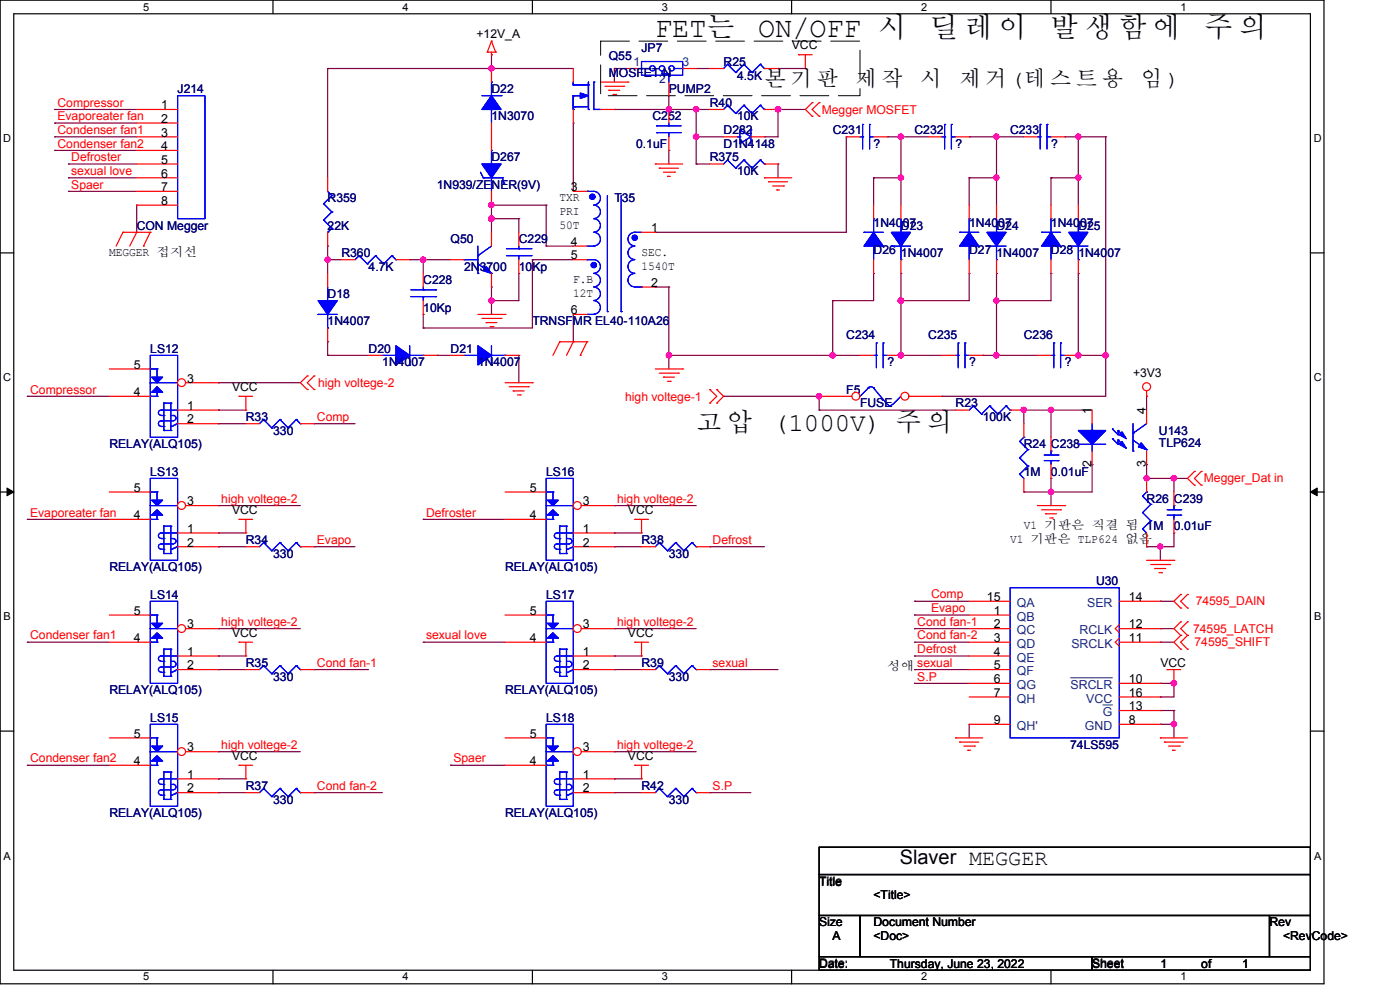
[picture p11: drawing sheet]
<svg xmlns="http://www.w3.org/2000/svg" width="297mm" height="210mm" viewBox="0 0 297 210" stroke-linecap="round" stroke-linejoin="round" font-family="sans-serif">
<defs><g id="words">
<g font-size="6">
<text x="138.8" y="7.8">FET는</text>
<text x="160.7" y="7.8">ON/OFF 시</text>
<text x="197" y="7.8">딜 레 이</text>
<text x="222.5" y="7.8">발 생 함 에</text>
<text x="255.2" y="7.8">주 의</text>
</g>
<g font-size="5.5">
<text x="147.5" y="91.2">고 압</text>
<text x="163.8" y="91.2">(1000V) 주 의</text>
</g>
<g font-size="4.6">
<text x="162" y="18.2">본 기 판</text>
<text x="181.2" y="18.2">제 작</text>
<text x="195" y="18.2">시</text>
<text x="203.2" y="18.2">제 거 (테 스 트 용</text>
<text x="241.7" y="18.2">임 )</text>
</g>
<text font-size="4.2" x="190.7" y="183.1">Slaver MEGGER</text>
<g font-size="2.6">
<text x="101" y="8.1">+12V_A</text>
<text x="167.8" y="10.5">VCC</text>
<text x="34.2" y="23.1">1</text>
<text x="34.2" y="26">2</text>
<text x="34.2" y="28.9">3</text>
<text x="34.2" y="31.8">4</text>
<text x="34.2" y="34.7">5</text>
<text x="34.2" y="37.6">6</text>
<text x="34.2" y="40.5">7</text>
<text x="120.9" y="40.5">3</text>
<text x="34.2" y="43.4">8</text>
<text x="118.6" y="42.7">TXR</text>
<text x="118.6" y="45.6">PRI</text>
<text x="118.6" y="48.4">50T</text>
<text x="120.9" y="52.1">4</text>
<text x="138" y="49.2">1</text>
<text x="23.1" y="54.2">MEGGER 접지선</text>
<text x="120.9" y="55">5</text>
<text x="135.9" y="54.2">SEC.</text>
<text x="135.9" y="57.1">1540T</text>
<text x="121.5" y="60">F.B</text>
<text x="121.5" y="62.9">12T</text>
<text x="138" y="60.8">2</text>
<text x="120.9" y="66.6">6</text>
<text x="28.4" y="78.1">5</text>
<text x="28.4" y="83.9">4</text>
<text x="39.7" y="81">3</text>
<text x="49.2" y="82.8">VCC</text>
<text x="240.1" y="79.9">+3V3</text>
<text x="39.7" y="86.8">1</text>
<text x="39.7" y="89.7">2</text>
<text x="231.3" y="87.7" transform="rotate(-90 231.3 87.7)">1</text>
<text x="242.9" y="87.7" transform="rotate(-90 242.9 87.7)">4</text>
<text x="231.3" y="99" transform="rotate(-90 231.3 99)">2</text>
<text x="242.9" y="99" transform="rotate(-90 242.9 99)">3</text>
<text x="28.4" y="104.2">5</text>
<text x="39.7" y="107">3</text>
<text x="112.3" y="104.2">5</text>
<text x="123.5" y="107">3</text>
<text x="28.4" y="110">4</text>
<text x="39.7" y="112.8">1</text>
<text x="49.2" y="108.9">VCC</text>
<text x="112.3" y="110">4</text>
<text x="123.5" y="112.8">1</text>
<text x="133.1" y="108.9">VCC</text>
<text x="217" y="112.1">V1 기판은 직결 됨 1M</text>
<text x="39.7" y="115.8">2</text>
<text x="123.5" y="115.8">2</text>
<text x="214" y="115">V1 기판은 TLP624 없음</text>
<text x="28.4" y="130.2">5</text>
<text x="112.3" y="130.2">5</text>
<text x="209.2" y="127.3">15</text>
<text x="210.6" y="130.2">1</text>
<text x="239.2" y="127.3">14</text>
<text x="28.4" y="136">4</text>
<text x="39.7" y="133.1">3</text>
<text x="49.2" y="134.9">VCC</text>
<text x="112.3" y="136">4</text>
<text x="123.5" y="133.1">3</text>
<text x="133.1" y="134.9">VCC</text>
<text x="210.6" y="133.1">2</text>
<text x="210.6" y="136">3</text>
<text x="239.2" y="133.1">12</text>
<text x="239.2" y="136">11</text>
<text x="39.7" y="138.9">1</text>
<text x="39.7" y="141.8">2</text>
<text x="123.5" y="138.9">1</text>
<text x="123.5" y="141.8">2</text>
<text x="188" y="141.9">성애</text>
<text x="210.6" y="138.9">4</text>
<text x="210.6" y="141.8">5</text>
<text x="245.9" y="141.3">VCC</text>
<text x="210.6" y="144.7">6</text>
<text x="210.6" y="147.6">7</text>
<text x="239.2" y="144.7">10</text>
<text x="239.2" y="147.6">16</text>
<text x="210.6" y="153.4">9</text>
<text x="239.2" y="150.5">13</text>
<text x="239.2" y="153.4">8</text>
<text x="28.4" y="156.3">5</text>
<text x="39.7" y="159.2">3</text>
<text x="49.2" y="160.9">VCC</text>
<text x="112.3" y="156.3">5</text>
<text x="123.5" y="159.2">3</text>
<text x="133.1" y="160.9">VCC</text>
<text x="28.4" y="162">4</text>
<text x="39.7" y="164.9">1</text>
<text x="39.7" y="167.8">2</text>
<text x="112.3" y="162">4</text>
<text x="123.5" y="164.9">1</text>
<text x="123.5" y="167.8">2</text>
<text x="173.6" y="187.6">Title</text>
<text x="185.1" y="190.5">&lt;Title&gt;</text>
<text x="173.6" y="196.2">Size</text>
<text x="185.1" y="196.2">Document Number</text>
<text x="269" y="196.2">Rev</text>
<text x="176.4" y="199.2">A</text>
<text x="185.1" y="199.2">&lt;Doc&gt;</text>
<text x="271.9" y="199.2">&lt;RevCode&gt;</text>
<text x="173.6" y="205">Date:</text>
<text x="188.6" y="205">Thursday, June 23, 2022</text>
<text x="231.4" y="205">Sheet</text>
<text x="245.9" y="205">1</text>
<text x="254.6" y="205">of</text>
<text x="263.2" y="205">1</text>
</g>
<g font-size="2.6" fill="#000080">
<text x="136" y="11">JP7</text>
<text x="129" y="12.8">Q55</text>
<text x="129" y="16.2">MOSFET N</text>
<text x="153.3" y="13.9">R25</text>
<text x="156.2" y="16.8">4.5K</text>
<text x="37.6" y="19.7">J214</text>
<text x="104.2" y="19.7">D22</text>
<text x="141.7" y="19.7">PUMP2</text>
<text x="150.4" y="22.6">R40</text>
<text x="104.2" y="25.5">1N3070</text>
<text x="138.3" y="25.5">C252</text>
<text x="153.3" y="28.4">D282</text>
<text x="156.2" y="25.5">10K</text>
<text x="176.5" y="28.4">C231</text>
<text x="193.8" y="28.4">C232</text>
<text x="214.1" y="28.4">C233</text>
<text x="104.2" y="34.2">D267</text>
<text x="134.8" y="31.3">0.1uF</text>
<text x="150.4" y="34.2">R375</text>
<text x="153.3" y="31.3">D1N4148</text>
<text x="185.1" y="31.3">?</text>
<text x="202.5" y="31.3">?</text>
<text x="222.7" y="31.3">?</text>
<text x="92.6" y="40">1N939/ZENER(9V)</text>
<text x="156.2" y="37.1">10K</text>
<text x="69.4" y="42.9">R359</text>
<text x="130.2" y="42.9">T35</text>
<text x="29" y="48.6">CON Megger</text>
<text x="69.4" y="48.7">22K</text>
<text x="95.5" y="51.5">Q50</text>
<text x="109.9" y="51.5">C229</text>
<text x="185.1" y="53.9">D26</text>
<text x="185.1" y="48.1">1N4007</text>
<text x="190.9" y="48.7">D23</text>
<text x="205.4" y="53.9">D27</text>
<text x="205.4" y="48.1">1N4007</text>
<text x="211.2" y="48.7">D24</text>
<text x="222.7" y="53.9">D28</text>
<text x="222.7" y="48.1">1N4007</text>
<text x="228.5" y="48.7">D25</text>
<text x="72.4" y="54.5">R360</text>
<text x="78.1" y="57.3">4.7K</text>
<text x="98.4" y="57.3">2N3700</text>
<text x="109.9" y="57.3">10Kp</text>
<text x="190.9" y="54.5">1N4007</text>
<text x="211.2" y="54.5">1N4007</text>
<text x="228.5" y="54.5">1N4007</text>
<text x="69.4" y="63.1">D18</text>
<text x="89.7" y="60.3">C228</text>
<text x="69.4" y="68.9">1N4007</text>
<text x="89.7" y="66">10Kp</text>
<text x="112.8" y="68.9">TRNSFMR EL40-110A26</text>
<text x="179.3" y="71.8">C234</text>
<text x="196.7" y="71.8">C235</text>
<text x="217" y="71.8">C236</text>
<text x="31.8" y="74.7">LS12</text>
<text x="78.1" y="74.7">D20</text>
<text x="81" y="77.6">1N4007</text>
<text x="95.5" y="74.7">D21</text>
<text x="101.3" y="77.6">1N4007</text>
<text x="188.1" y="77.6">?</text>
<text x="205.4" y="77.6">?</text>
<text x="225.6" y="77.6">?</text>
<text x="179.3" y="83.4">F5</text>
<text x="52.1" y="89.2">R33</text>
<text x="182.3" y="86.3">FUSE</text>
<text x="202.5" y="86.3">R23</text>
<text x="208.3" y="89.2">100K</text>
<text x="23.2" y="94.9">RELAY(ALQ105)</text>
<text x="57.9" y="92.1">330</text>
<text x="217" y="94.9">R24</text>
<text x="222.7" y="94.9">C238</text>
<text x="245.6" y="92.1">U143</text>
<text x="245.6" y="94.7">TLP624</text>
<text x="31.8" y="100.7">LS13</text>
<text x="115.7" y="100.7">LS16</text>
<text x="217" y="100.7">1M</text>
<text x="222.7" y="100.7">0.01uF</text>
<text x="243" y="106.5">R26</text>
<text x="248.8" y="106.5">C239</text>
<text x="248.8" y="112.3">0.01uF</text>
<text x="52.1" y="115.2">R34</text>
<text x="57.9" y="118.1">330</text>
<text x="136" y="115.2">R38</text>
<text x="141.7" y="118.1">330</text>
<text x="23.2" y="121">RELAY(ALQ105)</text>
<text x="107" y="121">RELAY(ALQ105)</text>
<text x="232.3" y="123.9">U30</text>
<text x="31.8" y="126.8">LS14</text>
<text x="115.7" y="126.8">LS17</text>
<text x="52.1" y="141.3">R35</text>
<text x="136" y="141.3">R39</text>
<text x="23.2" y="147.1">RELAY(ALQ105)</text>
<text x="57.9" y="144.2">330</text>
<text x="107" y="147.1">RELAY(ALQ105)</text>
<text x="141.7" y="144.2">330</text>
<text x="31.8" y="152.8">LS15</text>
<text x="115.7" y="152.8">LS18</text>
<text x="226.8" y="158.6">74LS595</text>
<text x="52.1" y="167.3">R37</text>
<text x="136" y="167.3">R42</text>
<text x="23.2" y="173.1">RELAY(ALQ105)</text>
<text x="57.9" y="170.2">330</text>
<text x="107" y="173.1">RELAY(ALQ105)</text>
<text x="141.7" y="170.2">330</text>
</g>
<g font-size="2.6" fill="#004080">
<text x="134.2" y="13.9">1</text>
<text x="139.7" y="17.7">2</text>
<text x="144.7" y="13.9">3</text>
<text x="215.5" y="128.5">QA</text>
<text x="215.5" y="131.5">QB</text>
<text x="230.4" y="128.5">SER</text>
<text x="215.5" y="134.3">QC</text>
<text x="215.5" y="137.2">QD</text>
<text x="227" y="137.2">SRCLK</text>
<text x="228.8" y="134.3">RCLK</text>
<text x="215.5" y="140.1">QE</text>
<text x="215.5" y="143">QF</text>
<text x="215.5" y="145.9">QG</text>
<text x="215.5" y="148.8">QH</text>
<text x="226.9" y="145.9">SRCLR</text>
<text x="230.2" y="148.8">VCC</text>
<text x="215.5" y="154.6">QH'</text>
<text x="229.9" y="154.6">GND</text>
<text x="233.7" y="151.7">G</text>
</g>
<g font-size="2.6" fill="#f00">
<text x="12.2" y="22.6">Compressor</text>
<text x="12.2" y="25.5">Evaporeater fan</text>
<text x="12.2" y="28.4">Condenser fan1</text>
<text x="174.1" y="24.1">Megger MOSFET</text>
<text x="12.2" y="31.3">Condenser fan2</text>
<text x="15.1" y="34.1">Defroster</text>
<text x="15.1" y="37.1">sexual love</text>
<text x="15.1" y="39.9">Spaer</text>
<text x="6.4" y="83.4">Compressor</text>
<text x="67.4" y="82">high voltege-2</text>
<text x="67.2" y="89.1">Comp</text>
<text x="132.5" y="84.8">high voltege-1</text>
<text x="46.9" y="106.5">high voltege-2</text>
<text x="130.8" y="106.5">high voltege-2</text>
<text x="255.1" y="102.2">Megger_Dat in</text>
<text x="6.4" y="109.4">Evaporeater fan</text>
<text x="90.3" y="109.4">Defroster</text>
<text x="67.2" y="115.2">Evapo</text>
<text x="151" y="115.2">Defrost</text>
<text x="197.3" y="126.8">Comp</text>
<text x="197.3" y="129.7">Evapo</text>
<text x="253.4" y="128.2">74595_DAIN</text>
<text x="6.4" y="135.4">Condenser fan1</text>
<text x="46.9" y="132.6">high voltege-2</text>
<text x="90.3" y="135.4">sexual love</text>
<text x="130.8" y="132.6">high voltege-2</text>
<text x="194.4" y="132.6">Cond fan-1</text>
<text x="194.4" y="135.4">Cond fan-2</text>
<text x="252.8" y="134">74595_LATCH</text>
<text x="253.1" y="136.9">74595_SHIFT</text>
<text x="67.2" y="141.2">Cond fan-1</text>
<text x="151" y="141.2">sexual</text>
<text x="194.4" y="138.4">Defrost</text>
<text x="194.4" y="141.2">sexual</text>
<text x="194.4" y="144.2">S.P</text>
<text x="6.4" y="161.5">Condenser fan2</text>
<text x="46.9" y="158.6">high voltege-2</text>
<text x="96.1" y="161.5">Spaer</text>
<text x="130.8" y="158.6">high voltege-2</text>
<text x="67.2" y="167.3">Cond fan-2</text>
<text x="151" y="167.3">S.P</text>
</g>
<g font-size="2.3">
<text x="30.4" y="2.2">5</text>
<text x="85.3" y="2.2">4</text>
<text x="140.3" y="2.2">3</text>
<text x="195.2" y="2.2">2</text>
<text x="250.2" y="2.2">1</text>
<text x=".7" y="30.1">D</text>
<text x="278.4" y="30.1">D</text>
<text x=".7" y="80.7">C</text>
<text x="278.4" y="80.7">C</text>
<text x=".8" y="131.4">B</text>
<text x="278.5" y="131.4">B</text>
<text x=".8" y="182.1">A</text>
<text x="278.5" y="182.1">A</text>
<text x="30.4" y="207.6">5</text>
<text x="85.3" y="207.6">4</text>
<text x="140.3" y="207.6">3</text>
<text x="195.2" y="207.6">2</text>
<text x="250.2" y="207.6">1</text>
</g>
</g></defs>
<g fill="none" stroke="#000" stroke-width=".25">
<path d="M0 0h280.6v208.4h-280.6zM2.9 2.9h274.8v202.6h-274.8zM57.8 0v2.9M112.8 0v2.9M167.8 0v2.9M222.7 0v2.9M0 53.6h2.9M277.7 53.6h2.9M0 104.2h2.9M277.7 104.2h2.9M0 154.9h2.9M277.7 154.9h2.9"/>
<path d="M173.6 179.4h104.1v5.8h-104.1zM173.6 185.2h104.1v8.7h-104.1zM173.6 193.9h8.7v8.7h-8.7zM182.3 193.9h86.7v8.7h-86.7zM269 193.9h8.7v8.7h-8.7zM57.8 205.5v2.9M112.8 205.5v2.9M167.8 205.5v2.9M173.6 202.6h57.8v2.9h-57.8zM222.7 205.5v2.9M231.4 202.6h46.3v2.9h-46.3z"/>
</g>
<path d="M1.5 103.4l1.4 .8-1.4 .8zM277.7 104.2l1.4-.8v1.6z" fill="#000" stroke="#000" stroke-width=".21"/>
<g fill="none" stroke="#800040" stroke-width=".25">
<path d="M69.4 14.5h.1M69.4 14.5h52.1M69.4 14.5v23.2M104.2 14.5h.1M104.2 11.6h.1M104.2 11.6v2.9M130.2 14.5h.1M130.2 14.5v2.9M130.2 14.5h2.9M147.5 14.5h.1M147.5 14.5h2.9M164.9 14.5h5.8"/>
<path d="M164.9 14.5h.1M11.6 29h17.4M11.6 23.2h17.4M11.6 26.1h17.4M11.6 31.9h17.4M11.6 23.2h.1M11.6 26.1h.1M11.6 29h.1M11.6 31.9h.1M14.5 37.7h14.5M14.5 34.7h14.5M14.5 34.7h.1"/>
<path d="M14.5 37.7h.1M121.5 26.1h.1M121.5 26.1v14.4M130.2 23.2h.1M130.2 23.2h20.2M141.7 20.3h.1M141.7 31.9h.1M141.7 23.2h.1M141.7 20.3v2.9M141.7 31.9v2.8M147.5 29h.1M147.5 23.2h.1"/>
<path d="M147.5 34.7h.1M147.5 23.2v11.5M147.5 29h5.8M147.5 34.7h2.9M162 29h.1M164.9 23.2h5.8M164.9 23.2h.1M164.9 34.7h.1M164.9 23.2v5.8h-2.9M164.9 34.7v3M179.3 29h.1M179.3 29v20.2h-40.4"/>
<path d="M185.1 37.7h5.8M185.1 37.7h.1M185.1 37.7v5.8M188.1 29h.1M188.1 29h8.6M190.9 37.7h.1M190.9 29h.1M190.9 29v14.5M205.4 29h11.6M205.4 37.7h5.8M205.4 29h.1M205.4 37.7h.1"/>
<path d="M205.4 37.7v5.8M211.2 37.7h.1M211.2 29h.1M211.2 29v14.5M222.7 37.7h5.8M222.7 37.7h.1M222.7 37.7v5.8M225.6 29h.1M225.6 29h8.7M228.5 37.7h.1M228.5 29h.1M228.5 29v14.5"/>
<path d="M234.3 29h.1M234.3 29v54.9h-34.7M14.5 40.5h14.5M14.5 40.5h.1M29 43.5h.1M29 43.5v5.7M69.4 55h3M69.4 55h.1M69.4 52.1h.1M69.4 52.1v5.8M86.8 55h.1M86.8 55h8.7"/>
<path d="M89.7 55h.1M89.7 55v2.9M104.2 43.5h11.5M104.2 46.3h5.7M104.2 43.5h.1M104.2 46.3h.1M104.2 43.5v5.7M109.9 46.3h.1M109.9 57.9h.1M109.9 57.9v5.8h-5.7M109.9 46.3v2.9M112.8 55h8.7"/>
<path d="M112.8 55h.1M112.8 55v14.5h-23.1M115.7 52.1h.1M115.7 43.5h.1M115.7 43.5v8.6M115.7 52.1h5.8M138.9 49.2h.1M185.1 57.9h.1M185.1 57.9v5.8h-8.6M190.9 57.9h.1M190.9 57.9v17.4M205.4 57.9h.1"/>
<path d="M205.4 57.9v5.8h-14.5M211.2 57.9h.1M211.2 57.9v17.4M222.7 57.9h.1M222.7 57.9v5.8h-11.5M228.5 57.9h.1M228.5 57.9v17.4M69.4 75.3h8.7M69.4 75.3h.1M69.4 72.4h.1M69.4 72.4v2.9M89.7 66.6h.1"/>
<path d="M89.7 69.5h.1M89.7 66.6v2.9M92.6 75.3h2.9M92.6 75.3h.1M104.2 60.8h.1M104.2 63.7h.1M104.2 60.8v5.8M109.9 75.3h.1M109.9 75.3v5.8M121.5 66.6h.1M121.5 66.6v5.8M138.9 60.8h.1"/>
<path d="M138.9 60.8h2.8M141.7 75.3h.1M141.7 60.8h.1M141.7 60.8v17.3M141.7 75.3h40.6M176.5 63.7h.1M176.5 75.3h.1M176.5 63.7v11.6M190.9 75.3h8.7M190.9 63.7h.1M190.9 75.3h.1M208.3 75.3h11.6"/>
<path d="M208.3 75.3h.1M211.2 63.7h.1M211.2 75.3h.1M228.5 75.3h5.8M228.5 75.3h.1M234.3 75.3h.1M5.8 83.9h.1M5.8 83.9h17.4M46.3 89.7h5.8M46.3 86.9h5.8M46.3 89.7h.1M46.3 86.9h.1"/>
<path d="M46.3 81.1h.1M46.3 81.1h17.3M66.6 89.7h8.6M66.6 89.7h.1M153.3 83.9h.1M153.3 83.9h20.3M173.6 86.9h28.9M173.6 86.9h.1M173.6 83.9h.1M173.6 83.9v3M199.6 83.9h.1M217 86.9h.1"/>
<path d="M217 86.9v2.8M217 86.9h14.4M222.7 86.9h.1M222.7 86.9v5.7M231.4 98.4h.1M231.4 98.4v5.8h-14.4M243 98.4h.1M243 83.9h.1M243 83.9v3M243 98.4v2.9M5.8 110h.1M5.8 110h17.4"/>
<path d="M46.3 115.8h5.8M46.3 112.9h5.8M46.3 115.8h.1M46.3 112.9h.1M46.3 107.1h.1M46.3 107.1h17.3M66.6 115.8h8.6M66.6 115.8h.1M89.7 110h17.3M89.7 110h.1M130.2 107.1h17.3M130.2 115.8h.1"/>
<path d="M130.2 112.9h.1M130.2 107.1h.1M130.2 115.8h5.8M130.2 112.9h5.8M150.4 115.8h11.6M150.4 115.8h.1M217 104.2h.1M222.7 104.2h.1M222.7 101.3h.1M222.7 101.3v5.8M243 101.3h8.7M243 101.3h.1"/>
<path d="M243 115.8h.1M245.9 115.8h.1M245.9 115.8v2.9M248.8 101.3h.1M248.8 112.9h.1M248.8 112.9v2.9h-5.8M248.8 101.3v2.9M5.8 136h.1M5.8 136h17.4M46.3 138.9h5.8M46.3 138.9h.1M46.3 133.2h.1"/>
<path d="M46.3 133.2h17.3M89.7 136h17.3M89.7 136h.1M130.2 133.2h17.3M130.2 138.9h.1M130.2 133.2h.1M130.2 138.9h5.8M193.8 138.9h11.6M193.8 136h11.6M193.8 133.2h11.6M193.8 127.4h11.6M193.8 130.3h11.6"/>
<path d="M193.8 133.2h.1M193.8 136h.1M193.8 138.9h.1M193.8 127.4h.1M193.8 130.3h.1M245.9 133.2h.1M245.9 127.4h.1M245.9 136h.1M245.9 136h2.9M245.9 133.2h2.9M245.9 127.4h2.9M46.3 141.8h5.8"/>
<path d="M46.3 141.8h.1M46.3 159.2h.1M46.3 159.2h17.3M66.6 141.8h.1M66.6 141.8h11.5M130.2 159.2h17.3M130.2 141.8h.1M130.2 159.2h.1M130.2 141.8h5.8M150.4 141.8h14.5M150.4 141.8h.1M193.8 141.8h11.6"/>
<path d="M193.8 144.7h11.6M193.8 141.8h.1M193.8 144.7h.1M205.4 153.4h.1M205.4 153.4v2.9M245.9 147.6h.1M245.9 144.7h.1M245.9 150.5h.1M245.9 153.4h.1M245.9 144.7h2.9M245.9 150.5h2.9M245.9 153.4h2.9"/>
<path d="M248.8 144.7h.1M248.8 153.4h.1M248.8 150.5h.1M248.8 144.7v2.9h-2.9M248.8 150.5v5.8M5.8 162.1h.1M5.8 162.1h17.4M46.3 167.9h5.8M46.3 165h5.8M46.3 167.9h.1M46.3 165h.1M66.6 167.9h.1"/>
<path d="M66.6 167.9h14.4M95.5 162.1h.1M95.5 162.1h11.5M130.2 167.9h.1M130.2 165h.1M130.2 167.9h5.8M130.2 165h5.8M150.4 167.9h8.7M150.4 167.9h.1"/>
</g>
<g fill="#f0f" stroke="#f0f" stroke-width=".25">
<circle cx="104.1" cy="43.4" r=".56"/>
<circle cx="104.1" cy="14.5" r=".56"/>
<circle cx="176.4" cy="75.2" r=".57"/>
<circle cx="69.4" cy="55" r=".55"/>
<circle cx="190.9" cy="37.6" r=".56"/>
<circle cx="190.9" cy="28.9" r=".56"/>
<circle cx="89.7" cy="55" r=".56"/>
<circle cx="248.8" cy="101.3" r=".56"/>
<circle cx="228.5" cy="75.2" r=".56"/>
<circle cx="164.9" cy="23.1" r=".55"/>
<circle cx="234.3" cy="75.2" r=".57"/>
<circle cx="190.9" cy="63.7" r=".56"/>
<circle cx="211.1" cy="37.6" r=".55"/>
<circle cx="104.1" cy="46.3" r=".57"/>
<circle cx="211.1" cy="28.9" r=".55"/>
<circle cx="243" cy="101.3" r=".55"/>
<circle cx="104.1" cy="63.7" r=".56"/>
<circle cx="211.1" cy="75.2" r=".56"/>
<circle cx="211.1" cy="63.7" r=".55"/>
<circle cx="190.9" cy="75.2" r=".57"/>
<circle cx="228.5" cy="37.6" r=".55"/>
<circle cx="228.5" cy="28.9" r=".55"/>
<circle cx="141.7" cy="75.2" r=".56"/>
<circle cx="173.5" cy="83.9" r=".55"/>
<circle cx="147.5" cy="28.9" r=".56"/>
<circle cx="141.7" cy="23.1" r=".55"/>
<circle cx="147.5" cy="23.1" r=".56"/>
<circle cx="248.8" cy="144.7" r=".56"/>
<circle cx="248.8" cy="153.4" r=".56"/>
<circle cx="222.7" cy="86.8" r=".55"/>
<circle cx="216.9" cy="86.8" r=".55"/>
<circle cx="222.7" cy="104.2" r=".56"/>
<circle cx="245.9" cy="115.8" r=".55"/>
</g>
<g fill="none" stroke="#f00" stroke-width=".25">
<path d="M103.3 11h.1M103.3 11h1.7M104.2 8.7l.8 2.3M104.2 11.6h.1M104.2 8.7h.1M104.2 11v.6M104.2 8.7l-.9 2.3M105 11h.1M127.3 17.4h5.8M128.2 18.3h4M129 19.1h2.3M129 19.1h.1"/>
<path d="M132.2 18.3h.1M133.1 17.4h.1M169.2 11.6h.1M169.2 11.6h2.9M170.7 14.5h.1M170.7 11.6v2.9M129.9 20h.6M130.5 20h.1M138.9 34.7h.1M138.9 34.7h5.8M139.7 35.6h4.1M139.7 35.6h.1"/>
<path d="M140.6 36.5h2.3M141.5 37.4h.1M141.5 37.4h.5M142.9 36.5h.1M162 37.7h.1M162 37.7h5.8M162.9 38.5h.1M162.9 38.5h4M163.7 39.4h2.4M166.1 39.4h.1M172.1 21.7l-1.4 1.5 1.4 1.4M172.1 21.7h.1"/>
<path d="M172.1 24.6h.1M173.6 21.7l-1.5 1.5 1.5 1.4M173.6 24.6h.1M173.6 21.7h.1M196.7 29h2.9M202.5 29h2.9M217 29h2.9M222.7 29h2.9M26 49.2h.1M26 49.2h5.8M26 49.2l-1.4 2.9M29 49.2h.1"/>
<path d="M29 49.2l-1.5 2.9M30.4 52.1h.1M31.8 49.2h.1M31.8 49.2l-1.4 2.9M69.4 57.9v2.9M164.6 40.2h.1M164.6 40.2h.6M211.2 43.5v2.8M211.2 55v2.9M65.1 79.6l-1.5 1.5 1.5 1.4M65.1 79.6h.1M66.6 79.6h.1"/>
<path d="M66.6 79.6l-1.5 1.5 1.5 1.4M69.4 69.5v2.9M101.3 66.6h5.7M102.1 67.4h4.1M103 68.3h2.3M103 68.3h.1M103.9 69.2h.5M104.4 69.2h.1M106.2 67.4h.1M107 66.6h.1M118.6 72.4h.1M118.6 72.4h5.8"/>
<path d="M118.6 72.4l-1.4 2.9M121.5 72.4h.1M121.5 72.4l-1.4 2.9M123 75.3h.1M124.4 72.4h.1M124.4 72.4l-1.4 2.9M138.9 78.1h5.8M139.7 79h4.1M140.6 79.9h.1M140.6 79.9h2.3M143.8 79h.1M144.7 78.1h.1"/>
<path d="M199.6 75.3h2.9M205.4 75.3h2.9M219.9 75.3h2.8M225.6 75.3h2.9M50.7 83.9h.1M50.7 83.9h2.8M52.1 86.9h.1M52.1 83.9v3M65.1 82.5h.1M66.6 82.5h.1M107 81.1h5.8M107.9 81.9h4.1"/>
<path d="M108.8 82.8h2.3M108.8 82.8h.1M109.7 83.6h.5M110.2 83.6h.1M112 81.9h.1M112.8 81.1h.1M141.5 80.8h.5M142 80.8h.1M150.4 85.4h.1M150.4 82.5h.1M150.4 82.5l1.5 1.4-1.5 1.5M151.9 82.5l1.4 1.4-1.4 1.5"/>
<path d="M151.9 82.5h.1M151.9 85.4h.1M202.5 86.9h2.9M214.1 86.9h2.9M243 83.9h.1M243 82.8v1.1M253.1 99.9h.1M253.1 99.9l-1.4 1.4 1.4 1.5M254.6 99.9l-1.5 1.4 1.5 1.5M254.6 99.9h.1M50.7 110h.1M50.7 110h2.8"/>
<path d="M52.1 112.9h.1M52.1 110v2.9M134.5 110h2.9M134.5 110h.1M136 112.9h.1M136 110v2.9M219.9 107.1h5.7M220.7 108h4.1M221.6 108.8h.1M221.6 108.8h2.3M222.5 109.7h.5M223 109.7h.1"/>
<path d="M224.8 108h.1M225.6 107.1h.1M243 118.7h5.8M243.9 119.6h4M247.9 119.6h.1M248.8 118.7h.1M253.1 102.8h.1M254.6 102.8h.1M50.7 136h.1M50.7 136h2.8M52.1 138.9h.1M52.1 136v2.9"/>
<path d="M134.5 136h2.9M134.5 136h.1M136 138.9h.1M136 136v2.9M244.7 120.4h2.3M244.7 120.4h.1M245.6 121.3h.6M246.2 121.3h.1M250.2 125.9h.1M250.2 128.8h.1M250.2 131.7h.1M250.2 134.6h.1"/>
<path d="M250.2 137.5h.1M250.2 125.9l-1.4 1.5 1.4 1.4M250.2 131.7l-1.4 1.5 1.4 1.4M250.2 134.6l-1.4 1.4 1.4 1.5M251.7 125.9l-1.5 1.5 1.5 1.4M251.7 131.7l-1.5 1.5 1.5 1.4M251.7 134.6l-1.5 1.4 1.5 1.5M251.7 128.8h.1M251.7 125.9h.1M251.7 134.6h.1M251.7 131.7h.1M251.7 137.5h.1"/>
<path d="M202.5 156.3h.1M202.5 156.3h5.8M203.4 157.2h4M203.4 157.2h.1M204.2 158h2.3M205.1 158.9h.6M205.1 158.9h.1M206.5 158h.1M245.9 156.3h.1M245.9 156.3h5.8M246.7 157.2h.1M246.7 157.2h4.1"/>
<path d="M247.3 141.8h.1M247.3 141.8h2.9M247.6 158h2.3M248.5 158.9h.1M248.5 158.9h.6M248.8 144.7h.1M248.8 141.8v2.9M249.9 158h.1M50.7 162.1h.1M50.7 162.1h2.8M52.1 165h.1M52.1 162.1v2.9"/>
<path d="M134.5 162.1h2.9M134.5 162.1h.1M136 165h.1M136 162.1v2.9"/>
<circle cx="243" cy="81.9" r=".85"/>
</g>
<path d="M127.3 8.7h55v11.6h-55z" fill="none" stroke="#000" stroke-width=".21" stroke-dasharray="6.1 2"/>
<g fill="none" stroke="#00f" stroke-width=".25">
<path d="M199.6 29h.6M200.2 29h.1M200.2 26.4h.1M200.2 26.4v5.2M201.6 26.4h.1M201.6 29h.1M201.6 26.4v5.2M201.6 29h.9M219.9 29h.5M220.4 29h.1M220.4 26.4h.1M220.4 26.4v5.2"/>
<path d="M221.9 29h.8M221.9 26.4h.1M221.9 29h.1M221.9 26.4v5.2M209.2 52.1h.1M209.2 52.1h4M211.2 49.2h.1M211.2 55h.1M211.2 46.3v2.9M211.2 52.1v2.9M67.4 66.6h.1M67.4 66.6h4.1"/>
<path d="M69.4 63.7h.1M69.4 69.5h.1M69.4 60.8v2.9M69.4 66.6v2.9M202.5 75.3h.6M203.1 75.3h.1M203.1 72.6h.1M203.1 72.6v5.3M204.5 72.6h.1M204.5 75.3h.1M204.5 72.6v5.3M204.5 75.3h.9"/>
<path d="M222.7 75.3h.6M223.3 75.3h.1M223.3 72.6h.1M223.3 72.6v5.3M224.8 75.3h.8M224.8 72.6h.1M224.8 75.3h.1M224.8 72.6v5.3M183.9 82.2l.7-.3 .6 .3M184 82.2l-1.7 1.7M184 82.2h.1M185.1 82.2l3 3.5"/>
<path d="M185.1 82.2h.1M189.1 85.6l-.5 .3-.5-.3M190.9 83.9h.1M190.9 83.9l-1.7 1.8M206.3 86h.1M206.3 86l1.7 1.7M206.3 86l-.9 .9M208 87.7h.1M209.7 86h.1M209.7 86l1.8 1.7M209.7 86l-1.7 1.7M211.5 87.7h.1"/>
<path d="M213.2 86l-1.7 1.7M213.2 86h.1M213.2 86l.9 .9M214.1 86.9h.1"/>
</g>
<g fill="#00f" stroke="#00f" stroke-width=".25">
<path d="M209.2 49.2h4l-2 2.9z" fill-rule="evenodd"/>
<path d="M209.2 49.2h4l-2 2.9z" fill-rule="evenodd"/>
<path d="M67.4 63.7h4.1l-2.1 2.9z" fill-rule="evenodd"/>
<path d="M67.4 63.7h4.1l-2.1 2.9z" fill-rule="evenodd"/>
</g>
<circle cx="181.4" cy="83.9" r=".84" fill="#fff" stroke="#f00" stroke-width=".25"/>
<path d="M173.6 83.9h6.9" fill="none" stroke="#f00" stroke-width=".25"/>
<circle cx="191.8" cy="83.9" r=".84" fill="#fff" stroke="#f00" stroke-width=".25"/>
<g fill="none" stroke="#f00" stroke-width=".25">
<path d="M133.1 14.5h2.9M141.7 17.4v2.9M144.7 14.5h2.8M150.4 34.7h2.9M150.4 23.2h2.9M162 34.7h2.9M162 23.2h2.9M72.4 55h2.8M83.9 55h2.9M185.1 43.5v2.8M185.1 55v2.9M205.4 43.5v2.8"/>
<path d="M205.4 55v2.9M222.7 43.5v2.8M222.7 55v2.9M228.5 43.5v2.8M228.5 55v2.9M78.1 75.3h2.9M89.7 75.3h2.9M95.5 75.3h2.9M107 75.3h2.9M182.3 75.3h2.8M188.1 75.3h2.8M192.7 83.9h6.9"/>
<path d="M222.7 92.6v2.9M222.7 98.4v2.9M243 101.3v2.9M243 112.9v2.9M248.8 104.2v2.9M248.8 110v2.9M205.4 127.4h8.7M205.4 136h8.7M205.4 133.2h8.7M205.4 130.3h8.7M205.4 138.9h8.7M237.2 127.4h8.7"/>
<path d="M237.2 135.2l-.9 .8 .9 .9M237.2 136h8.7M237.2 132.3l-.9 .9 .9 .8M237.2 133.2h8.7M52.1 141.8h2.9M63.6 141.8h3M205.4 141.8h8.7M205.4 144.7h8.7M205.4 147.6h8.7M205.4 153.4h8.7M237.2 144.7h8.7M237.2 150.5h8.7"/>
<path d="M237.2 147.6h8.7M237.2 153.4h8.7M136 167.9h2.9M147.5 167.9h2.9"/>
</g>
<g fill="none" stroke="#00f" stroke-width=".25">
<path d="M136 13h8.7v3h-8.7zM136 14.5h1.7M137.7 14.5h.1M140.3 15.7h1.4M140.3 15.7h.1M140.3 15.1v.6M141.7 15.7h.1M141.7 15.7v1.7M142.9 14.5h1.8M144.7 14.5h.1M154.2 33.9l-.9 .8M154.2 22.3l-.9 .9"/>
<path d="M154.2 33.9h.1M154.2 22.3h.1M154.2 33.9l1.7 1.7M154.2 22.3l1.7 1.7M155.9 35.6h.1M155.9 24h.1M157.6 33.9l-1.7 1.7M157.6 22.3l-1.7 1.7M157.6 33.9h.1M157.6 22.3h.1M157.6 33.9l1.8 1.7M157.6 22.3l1.8 1.7"/>
<path d="M159.4 35.6h.1M159.4 24h.1M161.1 33.9l-1.7 1.7M161.1 22.3l-1.7 1.7M161.1 33.9h.1M161.1 22.3h.1M161.1 33.9l.9 .8M161.1 22.3l.9 .9M162 34.7h.1M162 23.2h.1M76.1 54.2l-.9 .8M76.1 54.2h.1"/>
<path d="M76.1 54.2l1.8 1.7M77.9 55.9h.1M79.6 54.2l-1.7 1.7M79.6 54.2h.1M79.6 54.2l1.7 1.7M81.3 55.9h.1M83.1 54.2l-1.8 1.7M83.1 54.2h.1M83.1 54.2l.8 .8M83.9 55h.1M183.1 49.2h4.1M183.1 49.2h.1"/>
<path d="M185.1 52.1h.1M185.1 46.3h.1M185.1 46.3v2.9M185.1 52.1v2.9M203.4 49.2h4M203.4 49.2h.1M205.4 52.1h.1M205.4 46.3h.1M205.4 46.3v2.9M205.4 52.1v2.9M220.7 49.2h.1M220.7 49.2h4.1"/>
<path d="M222.7 52.1h.1M222.7 46.3h.1M222.7 46.3v2.9M222.7 52.1v2.9M226.5 52.1h.1M226.5 52.1h4M228.5 49.2h.1M228.5 55h.1M228.5 46.3v2.9M228.5 52.1v2.9M81 75.3h2.9M83.9 75.3h.1"/>
<path d="M86.8 77.3h.1M86.8 75.3h2.9M86.8 73.2v4.1M89.7 75.3h.1M98.4 75.3h2.9M101.3 75.3h.1M104.2 77.3h.1M104.2 75.3h2.8M104.2 73.2v4.1M107 75.3h.1M185.1 75.3h.6M185.7 75.3h.1"/>
<path d="M185.7 72.6h.1M185.7 72.6v5.3M187.2 72.6h.1M187.2 75.3h.1M187.2 72.6v5.3M187.2 75.3h.9M221.3 97.6h2.9M221.3 96.4h2.9M222.7 95.5h.1M222.7 97.6h.1M222.7 95.5v.9M222.7 97.6v.8"/>
<path d="M224.2 97.6h.1M224.2 96.4h.1M115.7 101.3h5.8v17.4h-5.8zM115.7 107.1h.1M115.7 104.2h.1M115.7 110h.1M115.7 107.1h5.8M115.7 104.2h1.5M115.7 110h1.5M117.2 104.2h.1M117.2 110h.1M117.2 104.2v1.7"/>
<path d="M117.2 109.1v.9M118 112.9h.1M118 115.2h.1M118 112.9a.57 .57 0 0 0-.5 .6 .57 .57 0 0 0 .5 .5M118 115.2a.55 .55 0 0 0-.5 .6 .55 .55 0 0 0 .5 .5M118 114.1h.6M118 116.4h.6M118 115.2h2.6M118 112.9h3.5M118.6 117.2h.1M118.6 111.4h.1M118.6 114.1h.1"/>
<path d="M118.6 116.4h.1M118.6 111.4v5.8M118.6 111.4h1.5M118.6 117.2h1.5M120.1 116.4h.2M120.1 117.2h.1M120.1 111.4h.1M120.1 116.4h.1M120.1 111.4v5.8M120.1 114.1h.5M120.6 114.1h.1M120.6 114.1a.55 .55 0 0 1 .6 .5 .55 .55 0 0 1-.6 .6"/>
<path d="M120.8 116l-.5 .3M121.5 115.8l-.5 .3M242.1 108.6l1.8 1.7M242.1 105.1l1.8 1.7M242.1 112h.1M242.1 108.6h.1M242.1 105.1h.1M242.1 112l.9 .9M243 104.2l-.9 .9M243 104.2h.1M243.9 110.3h.1M243.9 106.8h.1"/>
<path d="M243.9 110.3l-1.8 1.7M243.9 106.8l-1.8 1.8M247.3 109.1h2.9M247.3 108h2.9M248.8 107.1h.1M248.8 109.1h.1M248.8 107.1v.9M248.8 109.1v.9M250.2 109.1h.1M250.2 108h.1M214.1 124.5h23.1v31.8h-23.1zM55.9 141h.1"/>
<path d="M55.9 141l1.7 1.7M55.9 141l-.9 .8M57.6 142.7h.1M59.3 141h.1M59.3 141l1.8 1.7M59.3 141l-1.7 1.7M61.1 142.7h.1M62.8 141l-1.7 1.7M62.8 141h.1M62.8 141l.8 .8M63.6 141.8h.1M139.7 167l-.8 .9"/>
<path d="M139.7 167h.1M139.7 167l1.8 1.7M141.5 168.7h.1M143.2 167l-1.7 1.7M143.2 167h.1M143.2 167l1.7 1.7M144.9 168.7h.1M146.7 167l-1.8 1.7M146.7 167h.1M146.7 167l.8 .9M147.5 167.9h.1"/>
<circle cx="138.3" cy="14.5" r=".56"/>
<circle cx="140.3" cy="14.5" r=".56"/>
<circle cx="142.3" cy="14.5" r=".56"/>
</g>
<g fill="#00f" stroke="#00f" stroke-width=".25">
<path d="M116 109.1l1.2-1.1 1.1 1.1z"/>
<path d="M116 105.9h2.3l-1.1 1.2z"/>
<path d="M101.3 73.2l2.9 2.1-2.9 2z" fill-rule="evenodd"/>
<path d="M101.3 73.2l2.9 2.1-2.9 2z" fill-rule="evenodd"/>
<path d="M83.9 73.2l2.9 2.1-2.9 2z" fill-rule="evenodd"/>
<path d="M83.9 73.2l2.9 2.1-2.9 2z" fill-rule="evenodd"/>
<path d="M185.1 49.2l2.1 2.9h-4.1z" fill-rule="evenodd"/>
<path d="M185.1 49.2l2.1 2.9h-4.1z" fill-rule="evenodd"/>
<path d="M226.5 49.2h4l-2 2.9z" fill-rule="evenodd"/>
<path d="M226.5 49.2h4l-2 2.9z" fill-rule="evenodd"/>
<path d="M222.7 49.2l2.1 2.9h-4.1z" fill-rule="evenodd"/>
<path d="M222.7 49.2l2.1 2.9h-4.1z" fill-rule="evenodd"/>
<path d="M205.4 49.2l2 2.9h-4z" fill-rule="evenodd"/>
<path d="M205.4 49.2l2 2.9h-4z" fill-rule="evenodd"/>
</g>
<path d="M226.9 143.6h8.9M233.7 149.3h2.1" fill="none" stroke="#004080" stroke-width=".21"/>
<circle cx="122.3" cy="107.1" r=".84" fill="#fff" stroke="#f00" stroke-width=".25"/>
<path d="M141.7 23.2v2.9M141.7 29v2.9M231.4 86.9v2.8M231.4 95.5v2.9M243 86.9v2.8M243 95.5v2.9M107 104.2h8.7M107 110h8.7M121.5 112.9h8.7M121.5 115.8h8.7M123.2 107.1h7" fill="none" stroke="#f00" stroke-width=".25"/>
<g fill="#00f" stroke="#00f" stroke-width=".25">
<path d="M228.5 91.2h5.8l-2.9 2.9z"/>
<path d="M241.8 93.8l1.2 1.4-1.8-.6z"/>
<path d="M237.8 93.5l.9 1.4-1.5-.8z"/>
<path d="M237.2 92.1l.6-.6 .9 1.4z"/>
<path d="M33.3 160.1l1.2 1.1h-2.4z"/>
<path d="M32.1 158h2.4l-1.2 1.2z"/>
</g>
<g fill="none" stroke="#00f" stroke-width=".25">
<path d="M139.2 28.1h5.2M139.2 26.7h5.2M139.2 28.1h.1M139.2 26.7h.1M141.7 26.7h.1M141.7 28.1h.1M141.7 26.1v.6M141.7 28.1v.9M228.5 94.1h5.8M228.5 94.1h.1M231.4 94.1h.1M231.4 91.2h.1"/>
<path d="M231.4 89.7v1.5M231.4 94.1v1.4M235.8 92.9h.1M235.8 90.9h.1M235.8 92.9l1.1 1.2M235.8 90.9l1.1 1.2M236.9 93.2l1.2 1.2M236.9 91.2l1.2 1.2M236.9 94.1h.1M236.9 93.2h.1M236.9 92.1h.1M236.9 91.2h.1"/>
<path d="M236.9 91.2v.9M236.9 93.2v.9M240.1 95.5h.1M240.1 91.8h.1M240.1 89.7v5.8M240.1 93.2l2.9 2M243 95.2h.1M243 89.7l-2.9 2.1M31.8 159.2h5.8M31.8 156.3h1.5M31.8 153.4h5.8v17.4h-5.8zM31.8 159.2h.1"/>
<path d="M31.8 156.3h.1M33.3 156.3h.1M33.3 156.3v1.7M31.8 162.1h1.5M31.8 162.1h.1M33.3 162.1h.1M33.3 161.2v.9M34.2 165h.1M34.2 167.3h.1M34.2 165a.57 .57 0 0 0-.6 .5 .57 .57 0 0 0 .6 .6M34.2 167.3a.55 .55 0 0 0-.6 .5 .55 .55 0 0 0 .6 .6M34.2 166.2h.5"/>
<path d="M34.2 168.4h.5M34.2 165h3.4M34.2 167.3h2.5M34.7 169.3h1.5M34.7 169.3h.1M34.7 163.5h.1M34.7 166.2h.1M34.7 168.4h.1M34.7 163.5v5.8M34.7 163.5h1.5M36.2 169.3h.1M36.2 163.5h.1"/>
<path d="M36.2 168.4h.1M36.2 163.5v5.8M36.2 166.2h.5M36.7 166.2a.55 .55 0 0 1 .6 .5 .55 .55 0 0 1-.6 .6M36.7 166.2h.1M36.9 168.1l-.3 .3h-.4M37.6 167.9l-.5 .3"/>
</g>
<circle cx="38.5" cy="159.2" r=".84" fill="#fff" stroke="#f00" stroke-width=".25"/>
<path d="M23.2 156.3h8.6M39.4 159.2h6.9M23.2 162.1h8.6M37.6 165h8.7M37.6 167.9h8.7" fill="none" stroke="#f00" stroke-width=".25"/>
<g fill="#00f" stroke="#00f" stroke-width=".25">
<path d="M33.3 81.9l1.2 1.2h-2.4z"/>
<path d="M32.1 79.9h2.4l-1.2 1.2z"/>
</g>
<g fill="none" stroke="#00f" stroke-width=".25">
<path d="M31.8 78.1h1.5M31.8 75.3h5.8v17.3h-5.8zM31.8 78.1h.1M33.3 78.1h.1M33.3 78.1v1.8M31.8 81.1h5.8M31.8 83.9h1.5M31.8 81.1h.1M31.8 83.9h.1M33.3 83.9h.1M33.3 83.1v.8M34.2 86.9h.1"/>
<path d="M34.2 89.1h.1M34.2 86.9a.55 .55 0 0 0-.6 .5 .55 .55 0 0 0 .6 .6M34.2 89.2a.57 .57 0 0 0-.6 .5 .57 .57 0 0 0 .6 .6M34.2 88h.5M34.2 90.3h.5M34.2 86.9h3.4M34.2 89.1h2.5M34.7 91.2h1.5M34.7 91.2h.1M34.7 85.4h.1M34.7 88h.1M34.7 90.3h.1"/>
<path d="M34.7 85.4v5.8M34.7 85.4h1.5M36.2 91.2h.1M36.2 85.4h.1M36.2 90.3h.1M36.2 85.4v5.8M36.2 88h.5M36.2 90.3h.3M36.7 88h.1M36.7 88a.55 .55 0 0 1 .6 .6 .55 .55 0 0 1-.6 .5M36.9 90l-.4 .3M37.6 89.7l-.5 .4"/>
</g>
<circle cx="38.5" cy="81.1" r=".84" fill="#fff" stroke="#f00" stroke-width=".25"/>
<path d="M23.2 78.1h8.6M23.2 83.9h8.6M37.6 86.9h8.7M37.6 89.7h8.7M39.4 81.1h6.9" fill="none" stroke="#f00" stroke-width=".25"/>
<g fill="#00f" stroke="#00f" stroke-width=".25">
<path d="M33.3 108l1.2 1.1h-2.4z"/>
<path d="M32.1 105.9h2.4l-1.2 1.2z"/>
</g>
<g fill="none" stroke="#00f" stroke-width=".25">
<path d="M31.8 107.1h5.8M31.8 104.2h1.5M31.8 110h1.5M31.8 101.3h5.8v17.4h-5.8zM31.8 107.1h.1M31.8 104.2h.1M31.8 110h.1M33.3 104.2h.1M33.3 110h.1M33.3 104.2v1.7M33.3 109.1v.9M34.2 112.9h.1"/>
<path d="M34.2 115.2h.1M34.2 112.9a.57 .57 0 0 0-.6 .6 .57 .57 0 0 0 .6 .5M34.2 115.2a.55 .55 0 0 0-.6 .6 .55 .55 0 0 0 .6 .5M34.2 114.1h.5M34.2 116.4h.5M34.2 112.9h3.4M34.2 115.2h2.5M34.7 117.2h1.5M34.7 117.2h.1M34.7 111.4h.1M34.7 114.1h.1M34.7 116.4h.1"/>
<path d="M34.7 111.4v5.8M34.7 111.4h1.5M36.2 117.2h.1M36.2 111.4h.1M36.2 116.4h.1M36.2 111.4v5.8M36.2 114.1h.5M36.2 116.4h.3M36.7 114.1a.55 .55 0 0 1 .6 .5 .55 .55 0 0 1-.6 .6M36.7 114.1h.1M36.9 116l-.4 .3M37.6 115.8l-.5 .3"/>
</g>
<circle cx="38.5" cy="107.1" r=".84" fill="#fff" stroke="#f00" stroke-width=".25"/>
<g fill="none" stroke="#f00" stroke-width=".25">
<path d="M104.2 14.5v2.9M121.5 14.5v2.9M150.4 14.5h2.9M162 14.5h2.9M104.2 26.1v5.8M121.5 23.2v2.9M127.3 23.2h2.9M104.2 40.5v3M109.9 49.2v2.9M109.9 55v2.9M217 89.7v2.9M23.2 104.2h8.6"/>
<path d="M23.2 110h8.6M37.6 112.9h8.7M37.6 115.8h8.7M39.4 107.1h6.9M217 101.3v2.9"/>
</g>
<g fill="none" stroke="#00f" stroke-width=".25">
<path d="M104.2 17.4h.1M104.2 17.4v2.9M121.5 18h.1M121.5 17.4v.6M121.5 18h3.2M124.4 18h.1M124.7 18h.1M124.7 17.4v5.8M125.8 17.4h.1M125.8 17.4v5.8M154.2 13.6l-.9 .9M154.2 13.6h.1"/>
<path d="M154.2 13.6l1.7 1.8M155.9 15.4h.1M157.6 13.6l-1.7 1.8M157.6 13.6h.1M157.6 13.6l1.8 1.8M159.4 15.4h.1M161.1 13.6l-1.7 1.8M161.1 13.6h.1M161.1 13.6l.9 .9M162 14.5h.1M101.8 36.5l.6 1.2M102.1 20.3h4.1"/>
<path d="M102.4 37.7h.1M102.4 37.7h4.1M104.2 37.7h.1M104.2 31.9h.1M104.2 23.2h.1M104.2 23.2v2.9M104.2 31.9v2.8M104.2 37.7v2.8M106.2 20.3h.1M106.5 37.7h.1M106.5 37.7l.3 1.1M106.8 38.8h.1"/>
<path d="M121.5 20.3h1.7M121.5 20.3h.1M121.5 23.2h.1M121.5 22.6h.1M121.5 20.3v2.9M121.5 22.6h3.2M121.8 22.6h.1M124.7 23.2h.1M125.8 23.2h1.5M125.8 23.2h.1M107.3 54.2h5.2M107.3 52.7h5.2"/>
<path d="M109.9 52.7h.1M109.9 54.2h.1M109.9 52.1v.6M109.9 54.2v.8M112.5 54.2h.1M112.5 52.7h.1M216.1 97l1.7 1.7M216.1 93.5l1.7 1.7M216.1 97h.1M216.1 93.5h.1M217 92.6h.1M217 92.6l-.9 .9"/>
<path d="M217.8 98.7h.1M217.8 95.2h.1M217.8 98.7l-1.7 1.7M217.8 95.2l-1.7 1.8M216.1 100.4l.9 .9M216.1 100.4h.1M115.7 153.4h5.8v17.4h-5.8zM115.7 159.2h.1M115.7 156.3h.1M115.7 159.2h5.8M115.7 156.3h1.5M117.2 156.3h.1"/>
<path d="M117.2 156.3v1.7M115.7 162.1h.1M115.7 162.1h1.5M117.2 162.1h.1M117.2 161.2v.9M118 165h.1M118 167.3h.1M118 165a.57 .57 0 0 0-.5 .5 .57 .57 0 0 0 .5 .6M118 167.3a.55 .55 0 0 0-.5 .5 .55 .55 0 0 0 .5 .6h.6M118 166.2h.6M118 167.3h2.6M118 165h3.5"/>
<path d="M118.6 169.3h.1M118.6 163.5h.1M118.6 166.2h.1M118.6 168.4h.1M118.6 163.5v5.8M118.6 163.5h1.5M118.6 169.3h1.5M120.1 168.4h.2M120.1 169.3h.1M120.1 163.5h.1M120.1 168.4h.1M120.1 163.5v5.8"/>
<path d="M120.1 166.2h.5M120.6 166.2h.1M120.6 166.2a.55 .55 0 0 1 .6 .5 .55 .55 0 0 1-.6 .6M120.8 168.1l-.5 .3M121.5 167.9l-.5 .3"/>
</g>
<g fill="#00f" stroke="#00f" stroke-width=".25">
<path d="M123 19.7l1.7 .6-1.7 .6z"/>
<path d="M116 161.2l1.2-1.1 1.1 1.1z"/>
<path d="M116 158h2.3l-1.1 1.2z"/>
<path d="M102.1 34.7h4.1l-2 3z" fill-rule="evenodd"/>
<path d="M102.1 34.7h4.1l-2 3z" fill-rule="evenodd"/>
<path d="M104.2 20.3l2 2.9h-4.1z" fill-rule="evenodd"/>
<path d="M104.2 20.3l2 2.9h-4.1z" fill-rule="evenodd"/>
</g>
<circle cx="122.3" cy="159.2" r=".84" fill="#fff" stroke="#f00" stroke-width=".25"/>
<path d="M95.5 55h2.9M104.2 49.2v2.9M104.2 57.9v2.9M52.1 89.7h2.9M63.6 89.7h3M107 156.3h8.7M123.2 159.2h7M107 162.1h8.7M121.5 165h8.7M121.5 167.9h8.7" fill="none" stroke="#f00" stroke-width=".25"/>
<g fill="none" stroke="#00f" stroke-width=".25">
<path d="M98.4 55h2.9M98.4 55h.1M101.3 54.2h.1M101.3 57.9h.1M101.3 55.9l2.9 2M101.3 52.1v5.8M104.2 57.9h.1M104.2 52.1l-2.9 2.1M55.9 88.9h.1M55.9 88.9l1.7 1.7M55.9 88.9l-.9 .8M57.6 90.6h.1"/>
<path d="M59.3 88.9h.1M59.3 88.9l1.8 1.7M59.3 88.9l-1.7 1.7M61.1 90.6h.1M62.8 88.9l-1.7 1.7M62.8 88.9h.1M62.8 88.9l.8 .8M63.6 89.7h.1M115.7 127.4h5.8v17.3h-5.8zM115.7 133.2h.1M115.7 130.3h.1M115.7 136h.1"/>
<path d="M115.7 133.2h5.8M115.7 130.3h1.5M115.7 136h1.5M117.2 130.3h.1M117.2 136h.1M117.2 130.3v1.7M117.2 135.2v.8M118 138.9h.1M118 138.9a.55 .55 0 0 0-.5 .6 .55 .55 0 0 0 .5 .5M118 138.9h3.5M118.6 137.5h.1M118.6 137.5v5.8"/>
<path d="M118.6 137.5h1.5M120.1 137.5h.1M120.1 137.5v5.8M118 141.3h.1M118 141.3a.55 .55 0 0 0-.5 .5 .55 .55 0 0 0 .5 .6M118 140.1h.6M118 142.4h.6M118 141.3h2.6M118.6 143.3h.1M118.6 140.1h.1M118.6 142.4h.1M118.6 143.3h1.5"/>
<path d="M120.1 142.4h.2M120.1 143.3h.1M120.1 142.4h.1M120.1 140.1h.5M120.6 140.1h.1M120.6 140.1a.57 .57 0 0 1 .6 .6 .57 .57 0 0 1-.6 .5M120.8 142.1l-.5 .3M121.5 141.8l-.5 .3"/>
</g>
<g fill="#00f" stroke="#00f" stroke-width=".25">
<path d="M103 56.4l1.2 1.5-1.8-.6z"/>
<path d="M116 135.2l1.2-1.2 1.1 1.2z"/>
<path d="M116 132h2.3l-1.1 1.2z"/>
</g>
<circle cx="122.3" cy="133.1" r=".84" fill="#fff" stroke="#f00" stroke-width=".25"/>
<g fill="none" stroke="#f00" stroke-width=".25">
<path d="M69.4 37.7v2.8M179.3 29h3M185.1 29h3M69.4 49.2v2.9M121.5 40.5h2.9M121.5 52.1h2.9M121.5 55h2.9M136 49.2h2.9M121.5 66.6h2.9M136 60.8h2.9M107 130.3h8.7M107 136h8.7"/>
<path d="M121.5 138.9h8.7M123.2 133.2h7M121.5 141.8h8.7M136 141.8h2.9M147.5 141.8h2.9M52.1 167.9h2.9M63.6 167.9h3"/>
</g>
<g fill="none" stroke="#00f" stroke-width=".25">
<path d="M182.3 29h.5M182.8 29h.1M182.8 26.4h.1M182.8 26.4v5.2M184.3 26.4h.1M184.3 29h.1M184.3 26.4v5.2M184.3 29h.8M68.6 43.2h.1M68.6 46.6h.1M68.6 43.2l1.7 1.7M68.6 46.6l1.7 1.8"/>
<path d="M69.4 49.2h.1M69.4 40.5l.9 .9M70.3 41.4h.1M70.3 44.9h.1M70.3 48.4h.1M70.3 41.4l-1.7 1.8M70.3 44.9l-1.7 1.7M70.3 48.4l-.9 .8M124.4 40.5h.1M124.4 55h.1M124.4 52.1h1.4M124.4 55h1.4a1.46 1.46 0 0 1 1.4 1.5 1.46 1.46 0 0 1-1.4 1.4 1.42 1.42 0 0 1 1.4 1.4 1.42 1.42 0 0 1-1.4 1.5"/>
<path d="M124.4 40.5h1.4a1.44 1.44 0 0 1 1.4 1.5 1.44 1.44 0 0 1-1.4 1.4M125.8 49.2a1.44 1.44 0 0 1 1.4 1.4 1.44 1.44 0 0 1-1.4 1.5M125.8 43.5a1.44 1.44 0 0 1 1.4 1.4 1.44 1.44 0 0 1-1.4 1.4 1.42 1.42 0 0 1 1.4 1.4 1.42 1.42 0 0 1-1.4 1.5M125.8 52.1h.1M128.7 41.4v24.6M131.6 41.4v24.6M134.5 49.2h1.5M134.5 49.2h.1M134.5 49.2a1.44 1.44 0 0 0-1.4 1.4 1.44 1.44 0 0 0 1.4 1.5M134.5 52.1a1.42 1.42 0 0 0-1.4 1.4 1.42 1.42 0 0 0 1.4 1.5M134.5 55a1.44 1.44 0 0 0-1.4 1.4 1.44 1.44 0 0 0 1.4 1.5 1.44 1.44 0 0 0-1.4 1.4 1.44 1.44 0 0 0 1.4 1.5M124.4 66.6h1.4"/>
<path d="M125.8 63.7a1.44 1.44 0 0 1 1.4 1.4 1.44 1.44 0 0 1-1.4 1.5M125.8 60.8a1.42 1.42 0 0 1 1.4 1.4 1.42 1.42 0 0 1-1.4 1.4M125.8 66.6h.1M128.7 66h.1M131.6 66h.1M134.5 60.8h1.5M136 60.8h.1M31.8 133.2h5.8M31.8 130.3h1.5M31.8 136h1.5M31.8 127.4h5.8v17.3h-5.8zM31.8 133.2h.1"/>
<path d="M31.8 130.3h.1M31.8 136h.1M33.3 130.3h.1M33.3 136h.1M33.3 130.3v1.7M33.3 135.2v.8M34.2 138.9h.1M34.2 138.9a.55 .55 0 0 0-.6 .6 .55 .55 0 0 0 .6 .5M34.2 138.9h3.4M34.7 137.5h.1M34.7 137.5v5.8M34.7 137.5h1.5"/>
<path d="M36.2 137.5h.1M36.2 137.5v5.8M34.2 141.3h.1M34.2 141.3a.55 .55 0 0 0-.6 .5 .55 .55 0 0 0 .6 .6M34.2 140.1h.5M34.2 142.4h.5M34.2 141.3h2.5M34.7 143.3h1.5M34.7 143.3h.1M34.7 140.1h.1M34.7 142.4h.1M36.2 143.3h.1"/>
<path d="M36.2 142.4h.1M36.2 140.1h.5M36.2 142.4h.3M36.7 140.1a.57 .57 0 0 1 .6 .6 .57 .57 0 0 1-.6 .5M36.7 140.1h.1M36.9 142.1l-.4 .3M37.6 141.8l-.5 .3M139.7 141l-.8 .8M139.7 141h.1M139.7 141l1.8 1.7M141.5 142.7h.1M143.2 141l-1.7 1.7"/>
<path d="M143.2 141h.1M143.2 141l1.7 1.7M144.9 142.7h.1M146.7 141l-1.8 1.7M146.7 141h.1M146.7 141l.8 .8M147.5 141.8h.1M55.9 167h.1M55.9 167l1.7 1.7M55.9 167l-.9 .9M57.6 168.7h.1M59.3 167h.1"/>
<path d="M59.3 167l1.8 1.7M59.3 167l-1.7 1.7M61.1 168.7h.1M62.8 167l-1.7 1.7M62.8 167h.1M62.8 167l.8 .9M63.6 167.9h.1"/>
</g>
<g fill="#00f" stroke="#00f" stroke-width=".25">
<path d="M33.3 134l1.2 1.2h-2.4z"/>
<path d="M32.1 132h2.4l-1.2 1.2z"/>
<circle cx="125.5" cy="41.7" r=".56"/>
<circle cx="134.5" cy="50.3" r=".55"/>
<circle cx="125.8" cy="56.1" r=".56"/>
</g>
<circle cx="38.5" cy="133.1" r=".84" fill="#fff" stroke="#f00" stroke-width=".25"/>
<g fill="none" stroke="#f00" stroke-width=".25">
<path d="M29 29h8.6M29 23.2h8.6M29 26.1h8.6M29 31.9h8.6M29 34.7h8.6M29 37.7h8.6M153.3 29h2.9M159.1 29h2.9M29 40.5h8.6M29 43.5h8.6M89.7 57.9v2.9M190.9 43.5v2.8"/>
<path d="M190.9 55v2.9M89.7 63.7v2.9M52.1 115.8h2.9M63.6 115.8h3M136 115.8h2.9M147.5 115.8h2.9M23.2 130.3h8.6M23.2 136h8.6M37.6 138.9h8.7M39.4 133.2h6.9M37.6 141.8h8.7"/>
</g>
<g fill="none" stroke="#00f" stroke-width=".25">
<path d="M37.6 20.3h5.8v26h-5.8zM156.2 29h.6M156.8 27.5l2.3 1.5-2.3 1.4zM156.8 29h.1M159.1 27.5h.1M159.1 27.5v2.9M188.9 52.1h4.1M188.9 52.1h.1M190.9 49.2h.1M190.9 55h.1M190.9 46.3v2.9M190.9 52.1v2.9"/>
<path d="M87.1 62.8h5.2M87.1 61.4h5.2M89.7 61.4h.1M89.7 62.8h.1M89.7 60.8v.6M89.7 62.8v.9M92.3 62.8h.1M92.3 61.4h.1M55.9 114.9h.1M55.9 114.9l1.7 1.8M55.9 114.9l-.9 .9M57.6 116.7h.1"/>
<path d="M59.3 114.9h.1M59.3 114.9l1.8 1.8M59.3 114.9l-1.7 1.8M61.1 116.7h.1M62.8 114.9l-1.7 1.8M62.8 114.9h.1M62.8 114.9l.8 .9M63.6 115.8h.1M139.7 114.9l-.8 .9M139.7 114.9h.1M139.7 114.9l1.8 1.8M141.5 116.7h.1"/>
<path d="M143.2 114.9l-1.7 1.8M143.2 114.9h.1M143.2 114.9l1.7 1.8M144.9 116.7h.1M146.7 114.9l-1.8 1.8M146.7 114.9h.1M146.7 114.9l.8 .9M147.5 115.8h.1"/>
</g>
<g fill="#00f" stroke="#00f" stroke-width=".25">
<path d="M188.9 49.2h4.1l-2.1 2.9z" fill-rule="evenodd"/>
<path d="M188.9 49.2h4.1l-2.1 2.9z" fill-rule="evenodd"/>
</g>
<g fill="#f0f" stroke="#f0f" stroke-width=".25">
<circle cx="104.1" cy="43.4" r=".56"/>
<circle cx="104.1" cy="14.5" r=".56"/>
<circle cx="176.4" cy="75.2" r=".57"/>
<circle cx="69.4" cy="55" r=".55"/>
<circle cx="190.9" cy="37.6" r=".56"/>
<circle cx="190.9" cy="28.9" r=".56"/>
<circle cx="89.7" cy="55" r=".56"/>
<circle cx="248.8" cy="101.3" r=".56"/>
<circle cx="228.5" cy="75.2" r=".56"/>
<circle cx="164.9" cy="23.1" r=".55"/>
<circle cx="234.3" cy="75.2" r=".57"/>
<circle cx="190.9" cy="63.7" r=".56"/>
<circle cx="211.1" cy="37.6" r=".55"/>
<circle cx="104.1" cy="46.3" r=".57"/>
<circle cx="211.1" cy="28.9" r=".55"/>
<circle cx="243" cy="101.3" r=".55"/>
<circle cx="104.1" cy="63.7" r=".56"/>
<circle cx="211.1" cy="75.2" r=".56"/>
<circle cx="211.1" cy="63.7" r=".55"/>
<circle cx="190.9" cy="75.2" r=".57"/>
<circle cx="228.5" cy="37.6" r=".55"/>
<circle cx="228.5" cy="28.9" r=".55"/>
<circle cx="141.7" cy="75.2" r=".56"/>
<circle cx="173.5" cy="83.9" r=".55"/>
<circle cx="147.5" cy="28.9" r=".56"/>
<circle cx="141.7" cy="23.1" r=".55"/>
<circle cx="147.5" cy="23.1" r=".56"/>
<circle cx="248.8" cy="144.7" r=".56"/>
<circle cx="248.8" cy="153.4" r=".56"/>
<circle cx="222.7" cy="86.8" r=".55"/>
<circle cx="216.9" cy="86.8" r=".55"/>
<circle cx="222.7" cy="104.2" r=".56"/>
<circle cx="245.9" cy="115.8" r=".55"/>
</g>
<use href="#words"/>
</svg>
